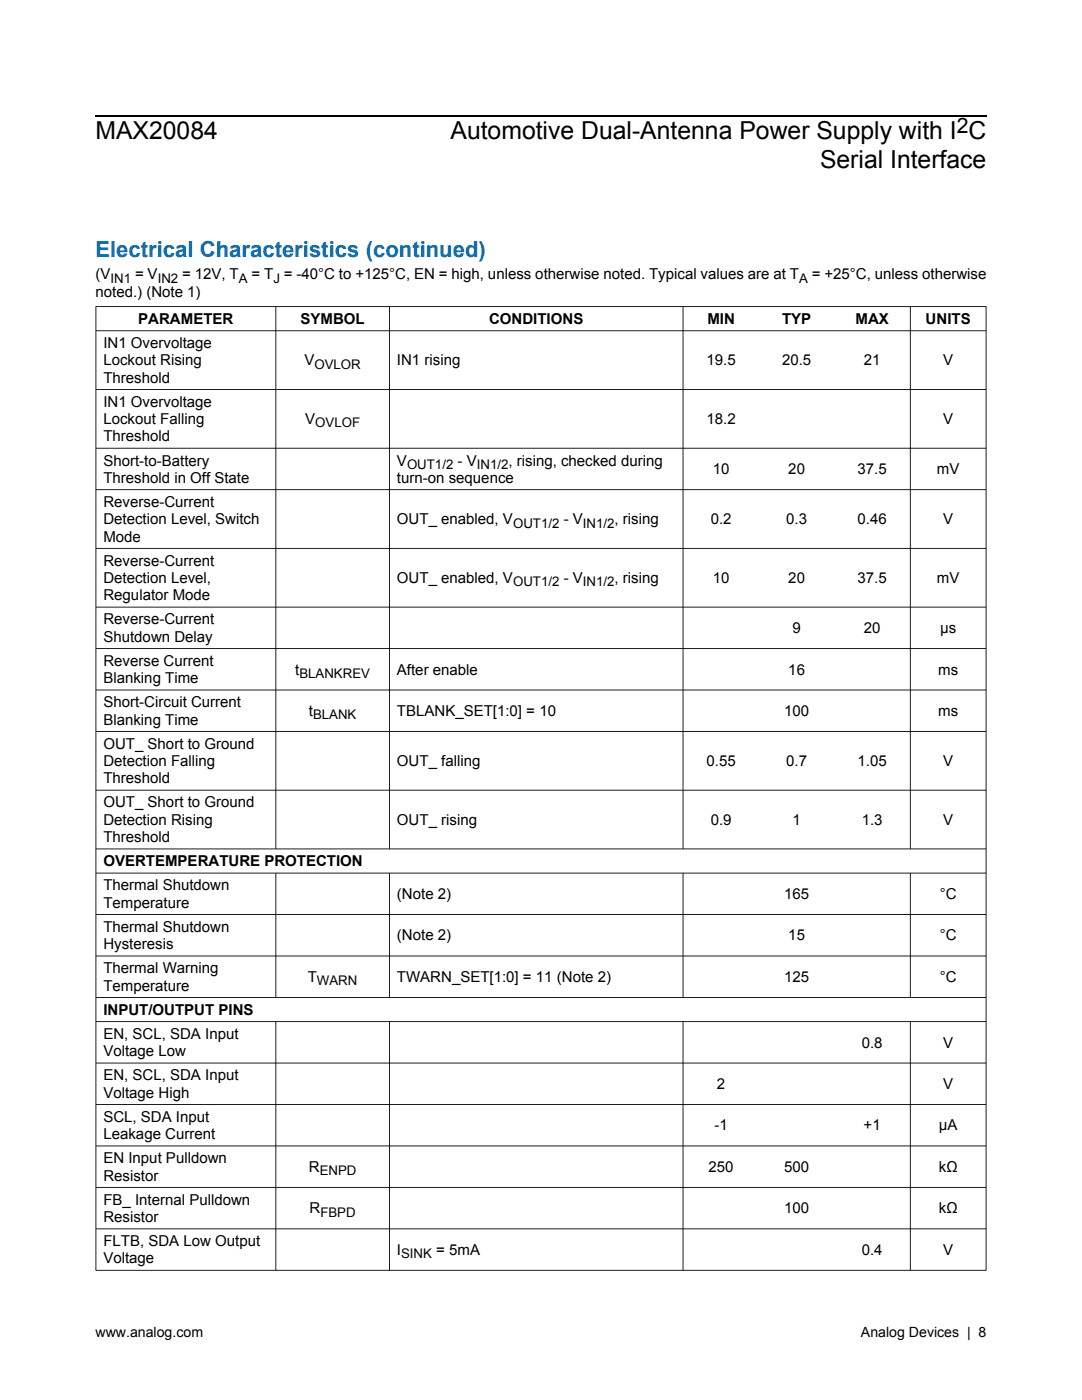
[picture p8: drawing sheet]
<svg xmlns="http://www.w3.org/2000/svg" width="216mm" height="279mm" viewBox="0 0 216 279" stroke-linecap="round" stroke-linejoin="round" font-family="sans-serif">
<defs><g id="words">
<g font-size="4.9">
<text x="19" y="27.8">MAX20084</text>
<text x="89.9" y="27.8">Automotive Dual-Antenna Power Supply with I C</text>
<text x="163.6" y="33.5">Serial Interface</text>
</g>
<text font-size="4.4" fill="#006fb9" x="19" y="51.3">Electrical Characteristics (continued)</text>
<text font-size="4.2" x="190.9" y="26.5">2</text>
<g font-size="3">
<text x="19" y="55.8">(V</text>
<text x="19" y="59.2">noted.) (Note 1)</text>
<text x="27.6" y="64.6">PARAMETER</text>
<text x="60" y="64.6">SYMBOL</text>
<text x="97.6" y="64.6">CONDITIONS</text>
<text x="141.1" y="64.6">MIN</text>
<text x="156.1" y="64.6">TYP</text>
<text x="170.7" y="64.6">MAX</text>
<text x="184.7" y="64.6">UNITS</text>
<text x="20.6" y="69.5">IN1 Overvoltage</text>
<text x="20.6" y="72.9">Lockout Rising</text>
<text x="20.6" y="76.4">Threshold</text>
<text x="60.7" y="72.9">V</text>
<text x="79.2" y="72.9">IN1 rising</text>
<text x="141" y="72.9">19.5</text>
<text x="156.1" y="72.9">20.5</text>
<text x="172.4" y="72.9">21</text>
<text x="188.2" y="72.9">V</text>
<text x="20.6" y="81.2">IN1 Overvoltage</text>
<text x="20.6" y="84.6">Lockout Falling</text>
<text x="20.6" y="88.1">Threshold</text>
<text x="60.9" y="84.6">V</text>
<text x="141" y="84.6">18.2</text>
<text x="188.2" y="84.6">V</text>
<text x="20.6" y="92.9">Short-to-Battery</text>
<text x="79.2" y="92.9">V</text>
<text x="142.2" y="94.6">10</text>
<text x="157.3" y="94.6">20</text>
<text x="171.1" y="94.6">37.5</text>
<text x="187" y="94.6">mV</text>
<text x="20.6" y="96.4">Threshold in Off State</text>
<text x="20.6" y="101.2">Reverse-Current</text>
<text x="79.2" y="96.4">turn-on sequence</text>
<text x="20.6" y="104.6">Detection Level, Switch</text>
<text x="79.2" y="104.6">OUT_ enabled, V</text>
<text x="141.8" y="104.6">0.2</text>
<text x="156.9" y="104.6">0.3</text>
<text x="171.1" y="104.6">0.46</text>
<text x="188.2" y="104.6">V</text>
<text x="20.6" y="108.1">Mode</text>
<text x="20.6" y="112.9">Reverse-Current</text>
<text x="20.6" y="116.3">Detection Level,</text>
<text x="20.6" y="119.8">Regulator Mode</text>
<text x="79.2" y="116.3">OUT_ enabled, V</text>
<text x="142.2" y="116.3">10</text>
<text x="157.3" y="116.3">20</text>
<text x="171.1" y="116.3">37.5</text>
<text x="187" y="116.3">mV</text>
<text x="20.6" y="124.6">Reverse-Current</text>
<text x="20.6" y="128.1">Shutdown Delay</text>
<text x="158.1" y="126.3">9</text>
<text x="172.4" y="126.3">20</text>
<text x="187.6" y="126.3">μs</text>
<text x="20.6" y="132.9">Reverse Current</text>
<text x="20.6" y="136.3">Blanking Time</text>
<text x="58.9" y="134.6">t</text>
<text x="79.2" y="134.6">After enable</text>
<text x="157.3" y="134.6">16</text>
<text x="187.2" y="134.6">ms</text>
<text x="20.6" y="141.2">Short-Circuit Current</text>
<text x="61.6" y="142.9">t</text>
<text x="79.2" y="142.9">TBLANK_SET[1:0] = 10</text>
<text x="156.5" y="142.9">100</text>
<text x="187.2" y="142.9">ms</text>
<text x="20.6" y="144.6">Blanking Time</text>
<text x="20.6" y="149.4">OUT_ Short to Ground</text>
<text x="20.6" y="152.9">Detection Falling</text>
<text x="79.2" y="152.9">OUT_ falling</text>
<text x="141" y="152.9">0.55</text>
<text x="156.9" y="152.9">0.7</text>
<text x="171.1" y="152.9">1.05</text>
<text x="188.2" y="152.9">V</text>
<text x="20.6" y="156.3">Threshold</text>
<text x="20.6" y="161.2">OUT_ Short to Ground</text>
<text x="20.6" y="164.6">Detection Rising</text>
<text x="79.2" y="164.6">OUT_ rising</text>
<text x="141.8" y="164.6">0.9</text>
<text x="158.1" y="164.6">1</text>
<text x="172" y="164.6">1.3</text>
<text x="188.2" y="164.6">V</text>
<text x="20.6" y="168">Threshold</text>
<text x="20.6" y="172.9">OVERTEMPERATURE PROTECTION</text>
<text x="20.6" y="177.7">Thermal Shutdown</text>
<text x="79.2" y="179.4">(Note 2)</text>
<text x="156.5" y="179.4">165</text>
<text x="187.5" y="179.4">°C</text>
<text x="20.6" y="181.1">Temperature</text>
<text x="20.6" y="186">Thermal Shutdown</text>
<text x="20.6" y="189.4">Hysteresis</text>
<text x="79.2" y="187.7">(Note 2)</text>
<text x="157.3" y="187.7">15</text>
<text x="187.5" y="187.7">°C</text>
<text x="20.6" y="194.2">Thermal Warning</text>
<text x="20.6" y="197.7">Temperature</text>
<text x="61.4" y="196">T</text>
<text x="79.2" y="196">TWARN_SET[1:0] = 11 (Note 2)</text>
<text x="156.5" y="196">125</text>
<text x="187.5" y="196">°C</text>
<text x="20.6" y="202.5">INPUT/OUTPUT PINS</text>
<text x="20.6" y="207.3">EN, SCL, SDA Input</text>
<text x="172" y="209.1">0.8</text>
<text x="188.2" y="209.1">V</text>
<text x="20.6" y="210.8">Voltage Low</text>
<text x="20.6" y="215.6">EN, SCL, SDA Input</text>
<text x="20.6" y="219.1">Voltage High</text>
<text x="143.1" y="217.3">2</text>
<text x="188.2" y="217.3">V</text>
<text x="20.6" y="223.9">SCL, SDA Input</text>
<text x="20.6" y="227.3">Leakage Current</text>
<text x="142.6" y="225.6">-1</text>
<text x="172.3" y="225.6">+1</text>
<text x="187.3" y="225.6">μA</text>
<text x="20.6" y="232.2">EN Input Pulldown</text>
<text x="61.6" y="233.9">R</text>
<text x="141.4" y="233.9">250</text>
<text x="156.5" y="233.9">500</text>
<text x="187.3" y="233.9">kΩ</text>
<text x="20.6" y="235.6">Resistor</text>
<text x="20.6" y="240.4">FB_ Internal Pulldown</text>
<text x="20.6" y="243.9">Resistor</text>
<text x="61.8" y="242.1">R</text>
<text x="156.5" y="242.1">100</text>
<text x="187.3" y="242.1">kΩ</text>
<text x="20.6" y="248.7">FLTB, SDA Low Output</text>
<text x="79.2" y="250.4">I</text>
<text x="172" y="250.4">0.4</text>
<text x="188.2" y="250.4">V</text>
<text x="20.6" y="252.1">Voltage</text>
</g>
<g font-size="2.8">
<text x="19" y="266.8">www.analog.com</text>
<text x="171.8" y="266.8">Analog Devices | 8</text>
</g>
<g font-size="2.6">
<text x="22" y="56.4">IN1 = VIN2 = 12V, TA = TJ = -40°C to +125°C, EN = high, unless otherwise noted. Typical values are at TA = +25°C, unless otherwise</text>
<text x="62.7" y="73.6">OVLOR</text>
<text x="62.9" y="85.3">OVLOF</text>
<text x="81.2" y="93.6">OUT1/2 - VIN1/2, rising, checked during</text>
<text x="102.4" y="105.3">OUT1/2 - VIN1/2, rising</text>
<text x="102.4" y="117">OUT1/2 - VIN1/2, rising</text>
<text x="59.7" y="135.3">BLANKREV</text>
<text x="62.5" y="143.5">BLANK</text>
<text x="63.3" y="196.6">WARN</text>
<text x="63.8" y="234.5">ENPD</text>
<text x="63.9" y="242.8">FBPD</text>
<text x="80" y="251.1">SINK = 5mA</text>
</g>
</g></defs>
<g fill="none" stroke="#000" stroke-width=".2">
<path d="M19 66h177.8M19 77.7h177.8M55 61.1v108.4M77.7 61.1v108.4M136.3 61.1v108.4M181.6 61.1v108.4M19 89.5h177.8M19 97.7h177.8M19 109.4h177.8M19 121.2h177.8M19 129.4h177.8M19 137.7h177.8"/>
<path d="M19 146h177.8M19 157.7h177.8M19 169.4h177.8M19 174.2h177.8M55 174.2v24.9M77.7 174.2v24.9M136.3 174.2v24.9M181.6 174.2v24.9M19 182.5h177.8M19 190.8h177.8M19 199.1h177.8M19 203.9h177.8"/>
<path d="M19 212.2h177.8M55 203.8v49.8M77.7 203.8v49.8M136.3 203.8v49.8M181.6 203.8v49.8M19 220.4h177.8M19 228.7h177.8M19 237h177.8M19 245.2h177.8"/>
</g>
<path d="M19 61.1h177.8v192.5h-177.8l.2-.2h177.5v-192.1h-177.5v192.1l-.2 .2z" fill="#000"/>
<path d="M19 23.1h177.8" fill="none" stroke="#000" stroke-width=".26"/>
<use href="#words"/>
</svg>
